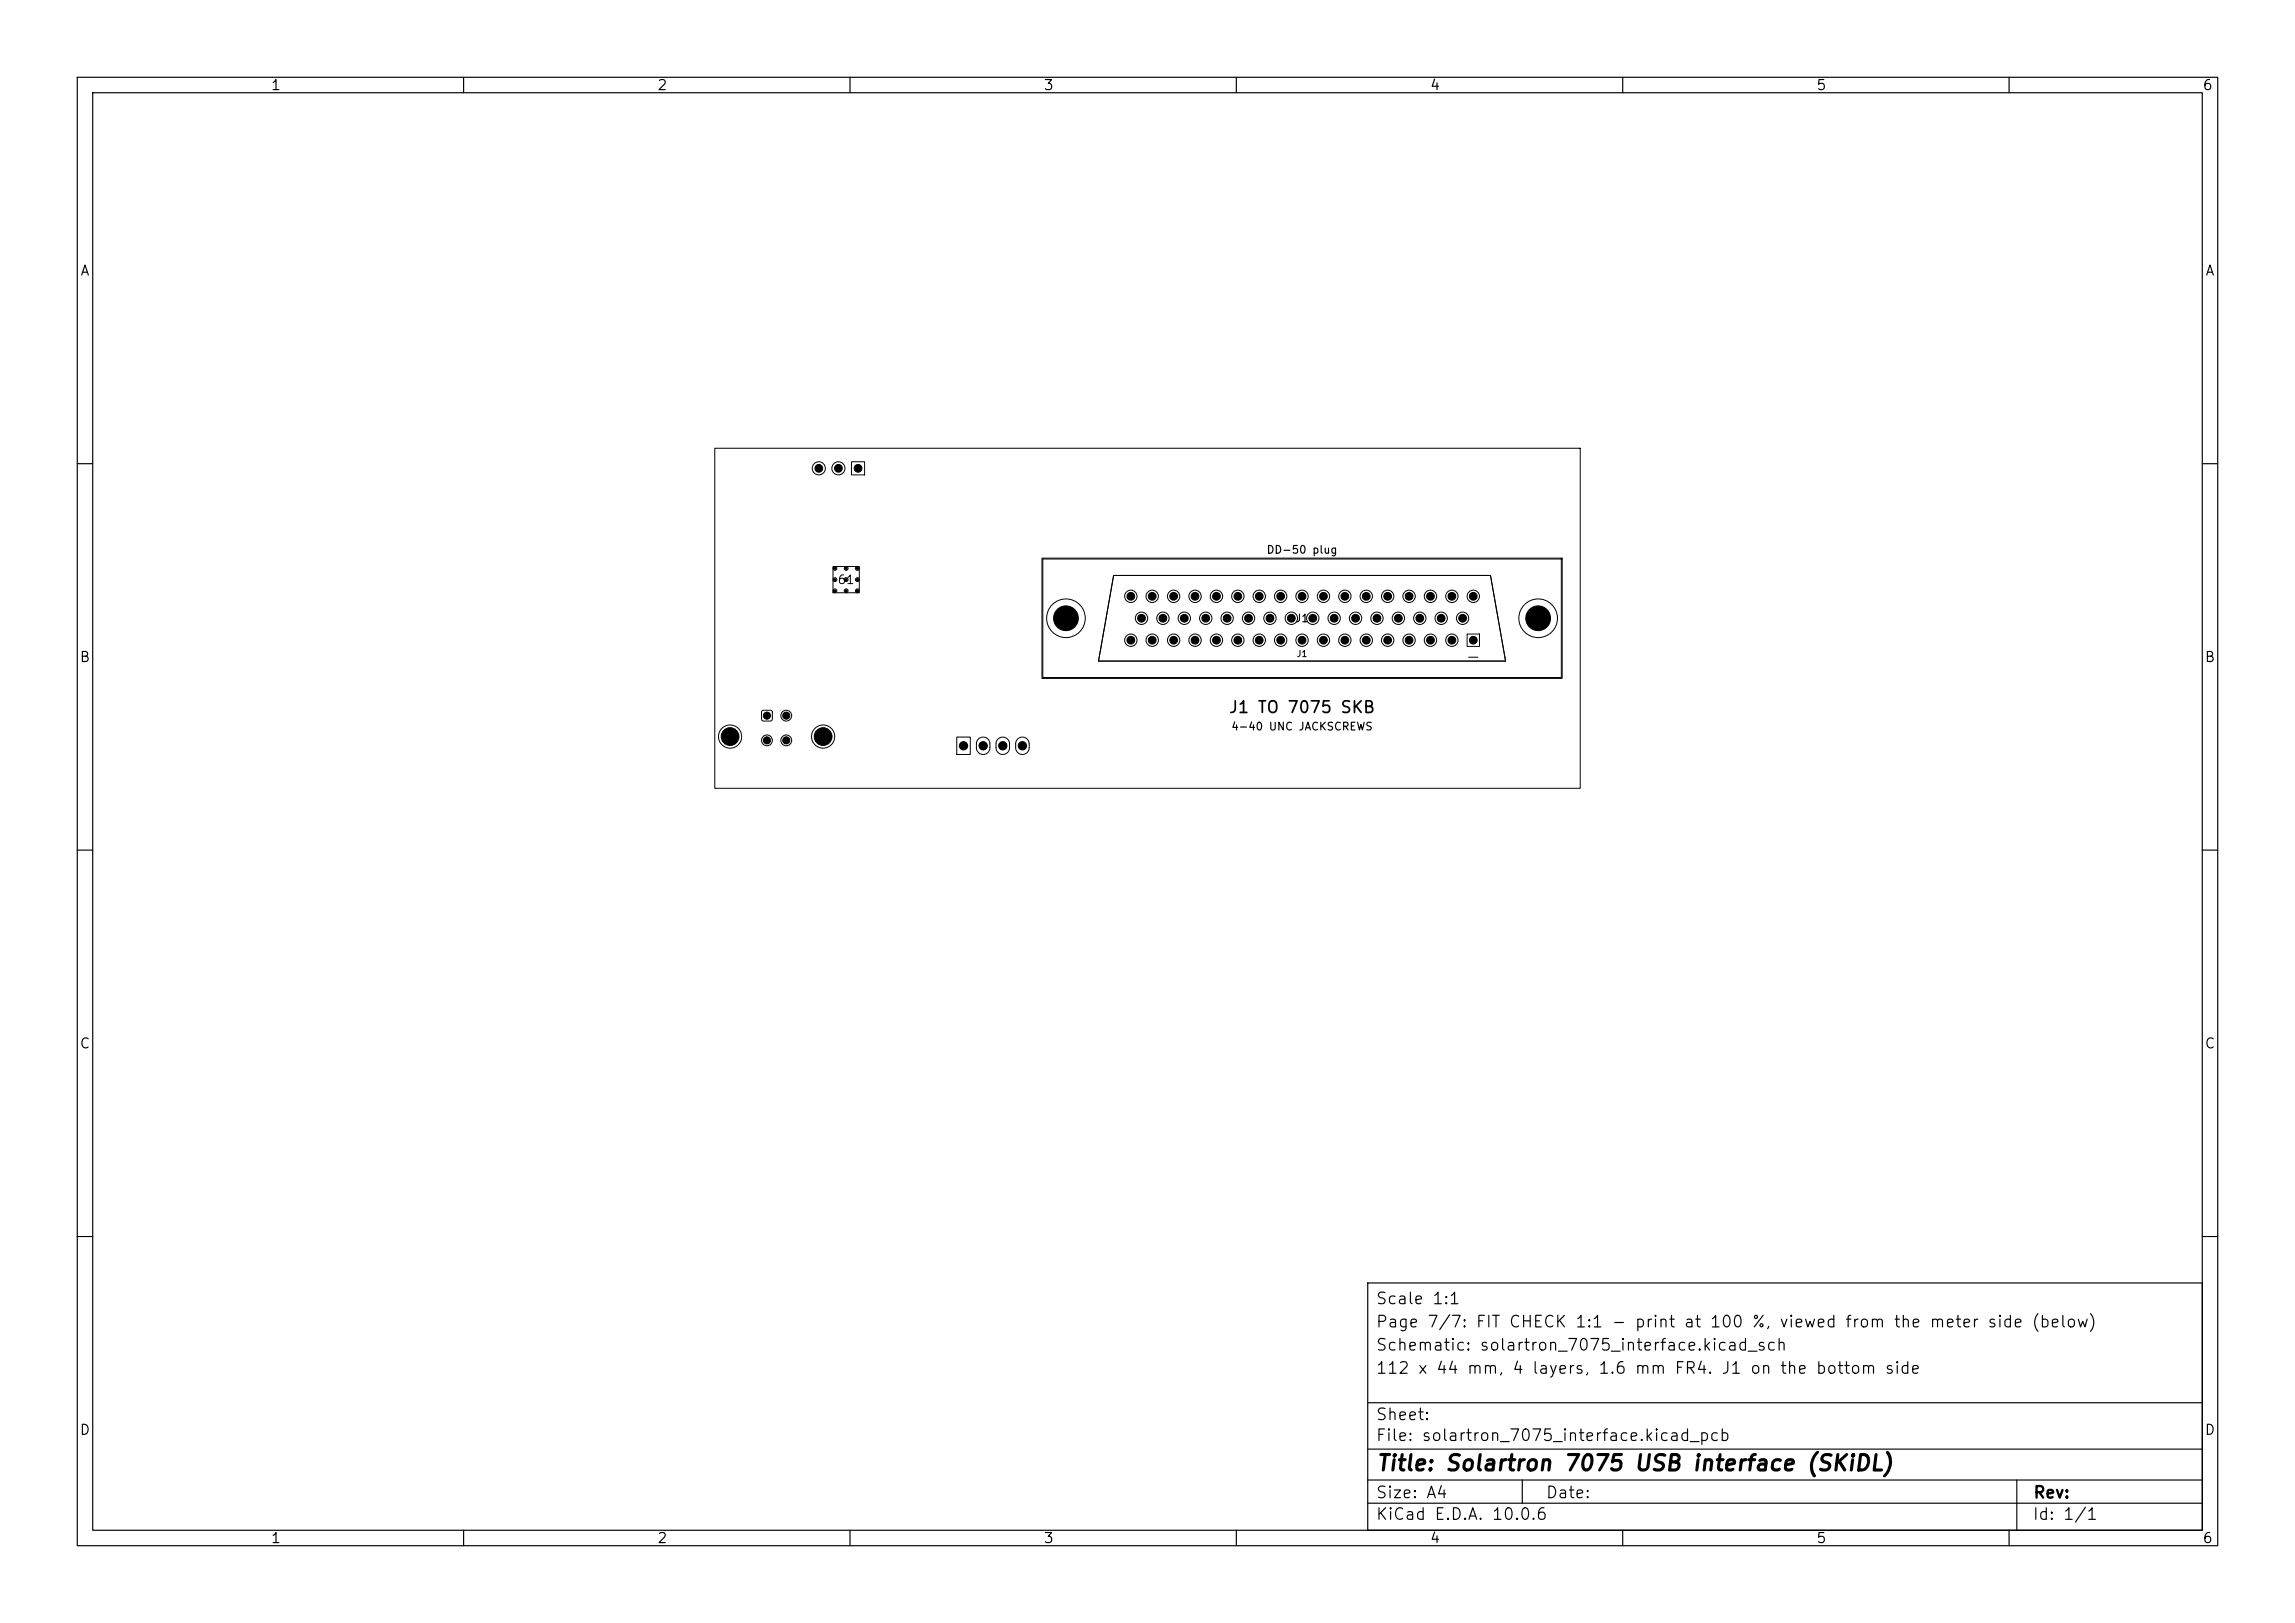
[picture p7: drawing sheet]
<svg xmlns="http://www.w3.org/2000/svg" width="297mm" height="210mm" viewBox="0 0 297 210" stroke-linecap="round" stroke-linejoin="round" font-family="sans-serif">
<defs><g id="words">
<text font-size="2" x="178" y="190.8">Title: Solartron 7075 USB interface (SKiDL)</text>
<g font-size="1.7">
<text x="136.1" y="81.3">SH</text>
<text x="197.2" y="81.3">SH</text>
</g>
<g font-size="1.5">
<text x="158.9" y="92.6">J1 TO 7075 SKB</text>
<text x="178" y="172.1">Page 7/7: FIT CHECK 1:1 - print at 100 %, viewed from the meter side (below)</text>
<text x="178" y="169.1">Scale 1:1</text>
<text x="178" y="178.1">112 x 44 mm, 4 layers, 1.6 mm FR4. J1 on the bottom side</text>
<text x="178" y="175.1">Schematic: solartron_7075_interface.kicad_sch</text>
<text x="178" y="184.1">Sheet:</text>
<text x="178" y="186.8">File: solartron_7075_interface.kicad_pcb</text>
<text x="178" y="197">KiCad E.D.A. 10.0.6</text>
<text x="178" y="194.2">Size: A4</text>
<text x="200" y="194.2">Date:</text>
<text x="263" y="197">Id: 1/1</text>
<text x="263" y="194.2">Rev:</text>
</g>
<g font-size="1.3">
<text x="35" y="12">1</text>
<text x="85" y="12">2</text>
<text x="135" y="12">3</text>
<text x="185" y="12">4</text>
<text x="235" y="12">5</text>
<text x="285" y="12">6</text>
<text x="10.3" y="36">A</text>
<text x="285.3" y="36">A</text>
<text x="10.2" y="86">B</text>
<text x="285.2" y="86">B</text>
<text x="10.2" y="136">C</text>
<text x="285.2" y="136">C</text>
<text x="10.2" y="186">D</text>
<text x="285.2" y="186">D</text>
<text x="35" y="200">1</text>
<text x="85" y="200">2</text>
<text x="135" y="200">3</text>
<text x="185" y="200">4</text>
<text x="235" y="200">5</text>
<text x="285" y="200">6</text>
</g>
<text font-size="1.1" x="108.3" y="75.9">61</text>
<g font-size="1">
<text x="163.8" y="71.9">DD-50 plug</text>
<text x="167.5" y="80.8">J1</text>
<text x="159.3" y="94.8">4-40 UNC JACKSCREWS</text>
<text x="93.4" y="96.1">SH</text>
<text x="105.4" y="96.1">SH</text>
</g>
<g font-size=".8">
<text x="167.7" y="85.2">J1</text>
<text x="124.1" y="96.1" transform="rotate(90 124.1 96.1)">1</text>
<text x="126.7" y="96.1" transform="rotate(90 126.7 96.1)">2</text>
<text x="129.2" y="96.1" transform="rotate(90 129.2 96.1)">3</text>
<text x="131.7" y="96.1" transform="rotate(90 131.7 96.1)">4</text>
</g>
<g font-size=".6">
<text x="105.6" y="61">3</text>
<text x="108.2" y="61">2</text>
<text x="110.7" y="61">1</text>
</g>
<g font-size=".5">
<text x="145.8" y="77.6">50</text>
<text x="148.6" y="77.6">49</text>
<text x="151.3" y="77.6">48</text>
<text x="154.1" y="77.6">47</text>
<text x="156.9" y="77.6">46</text>
<text x="159.6" y="77.6">45</text>
<text x="162.4" y="77.6">44</text>
<text x="165.2" y="77.6">43</text>
<text x="167.9" y="77.6">42</text>
<text x="170.7" y="77.6">41</text>
<text x="173.5" y="77.6">40</text>
<text x="176.3" y="77.6">39</text>
<text x="179" y="77.6">38</text>
<text x="181.8" y="77.6">37</text>
<text x="184.6" y="77.6">36</text>
<text x="187.3" y="77.6">35</text>
<text x="190.1" y="77.6">34</text>
<text x="145.8" y="83.2">17</text>
<text x="147.2" y="80.4">33</text>
<text x="148.6" y="83.2">16</text>
<text x="149.9" y="80.4">32</text>
<text x="151.3" y="83.2">15</text>
<text x="152.7" y="80.4">31</text>
<text x="154.1" y="83.2">14</text>
<text x="155.5" y="80.4">30</text>
<text x="156.9" y="83.2">13</text>
<text x="158.2" y="80.4">29</text>
<text x="159.6" y="83.2">12</text>
<text x="161" y="80.4">28</text>
<text x="162.4" y="83.2">11</text>
<text x="163.8" y="80.4">27</text>
<text x="165.2" y="83.2">10</text>
<text x="166.6" y="80.4">26</text>
<text x="168.2" y="83.2">9</text>
<text x="169.3" y="80.4">25</text>
<text x="171" y="83.2">8</text>
<text x="172.1" y="80.4">24</text>
<text x="173.7" y="83.2">7</text>
<text x="174.9" y="80.4">23</text>
<text x="176.5" y="83.2">6</text>
<text x="177.6" y="80.4">22</text>
<text x="179.3" y="83.2">5</text>
<text x="180.4" y="80.4">21</text>
<text x="182" y="83.2">4</text>
<text x="183.2" y="80.4">20</text>
<text x="184.8" y="83.2">3</text>
<text x="185.9" y="80.4">19</text>
<text x="187.6" y="83.2">2</text>
<text x="188.7" y="80.4">18</text>
<text x="190.4" y="83.2">1</text>
<text x="99" y="93">1</text>
<text x="101.5" y="93">2</text>
<text x="99" y="96.2">4</text>
<text x="101.5" y="96.2">3</text>
</g>
</g></defs>
<g fill="none" stroke="#000" stroke-width=".15">
<path d="M10 10h277v190h-277zM12 12h273v186h-273zM60 10v2M110 10v2M160 10v2M210 10v2M260 10v2M10 60h2M285 60h2M10 110h2M285 110h2M10 160h2"/>
<path d="M177 166h108v32h-108zM285 160h2M60 198v2M110 198v2M160 198v2M177 194.5h108M177 191.5h108M177 187.5h108M177 181.5h108M197 191.5v3M210 198v2M260 198v2"/>
<path d="M261 191.5v6.5"/>
</g>
<g fill="none" stroke="#000" stroke-width=".13">
<path d="M92.5 58h112v44h-112zM110.2 59.7h1.7v1.7h-1.7zM107.8 73.3h3.4v3.4h-3.4zM134.8 72.2h67.4v15.6h-67.4zM135 72.3h67.1v15.4h-67.1zM144.1 74.5h48.8l1.9 11h-52.6zM98.6 92l.2-.1 1.1 .1 .1 .1-.1 1.1-.2 .1-1.1-.1v-.1zM123.8 95.4h1.8v2.2h-1.8zM126.6 95.6a.88 .88 0 0 1 1-.2 .88 .88 0 0 1 .5 .9v.5a.88 .88 0 0 1-.9 .8 .88 .88 0 0 1-.8-.8v-.8zM129.2 95.6a.88 .88 0 0 1 .9-.2 .88 .88 0 0 1 .5 .9v.5a.88 .88 0 0 1-.8 .8 .88 .88 0 0 1-.9-.8v-.8zM131.7 95.6a.88 .88 0 0 1 .9-.2 .88 .88 0 0 1 .6 .9v.5a.88 .88 0 0 1-.9 .8 .88 .88 0 0 1-.9-.8l.1-.8zM189.9 82h1.6v1.6h-1.6z"/>
<path d="M190.1 85h1.2"/>
<circle cx="106" cy="60.6" r=".85"/>
<circle cx="108.1" cy="73.6" r=".25"/>
<circle cx="108.1" cy="76.4" r=".25"/>
<circle cx="108.1" cy="75" r=".25"/>
<circle cx="108.5" cy="60.6" r=".85"/>
<circle cx="109.5" cy="73.6" r=".25"/>
<circle cx="109.5" cy="76.4" r=".25"/>
<circle cx="109.5" cy="75" r=".25"/>
<circle cx="111" cy="73.6" r=".25"/>
<circle cx="111" cy="76.5" r=".25"/>
<circle cx="111" cy="75" r=".25"/>
<circle cx="137.9" cy="80" r="2.5"/>
<circle cx="146.3" cy="77.2" r=".8"/>
<circle cx="147.7" cy="80" r=".8"/>
<circle cx="149.1" cy="77.2" r=".8"/>
<circle cx="150.5" cy="80" r=".8"/>
<circle cx="151.9" cy="77.2" r=".8"/>
<circle cx="153.3" cy="80" r=".8"/>
<circle cx="154.7" cy="77.2" r=".8"/>
<circle cx="156" cy="80" r=".8"/>
<circle cx="157.4" cy="77.2" r=".8"/>
<circle cx="158.8" cy="80" r=".8"/>
<circle cx="160.2" cy="77.2" r=".8"/>
<circle cx="161.6" cy="80" r=".8"/>
<circle cx="163" cy="77.2" r=".8"/>
<circle cx="164.3" cy="80" r=".8"/>
<circle cx="165.7" cy="77.2" r=".8"/>
<circle cx="167.1" cy="80" r=".8"/>
<circle cx="168.5" cy="77.2" r=".8"/>
<circle cx="169.9" cy="80" r=".8"/>
<circle cx="171.3" cy="77.2" r=".8"/>
<circle cx="172.7" cy="80" r=".8"/>
<circle cx="174" cy="77.2" r=".8"/>
<circle cx="175.4" cy="80" r=".8"/>
<circle cx="176.8" cy="77.2" r=".8"/>
<circle cx="178.2" cy="80" r=".8"/>
<circle cx="179.6" cy="77.2" r=".8"/>
<circle cx="181" cy="80" r=".8"/>
<circle cx="182.4" cy="77.2" r=".8"/>
<circle cx="183.7" cy="80" r=".8"/>
<circle cx="185.1" cy="77.2" r=".8"/>
<circle cx="186.5" cy="80" r=".8"/>
<circle cx="187.9" cy="77.2" r=".8"/>
<circle cx="189.3" cy="80" r=".8"/>
<circle cx="190.7" cy="77.2" r=".8"/>
<circle cx="199.1" cy="80" r="2.5"/>
<circle cx="94.5" cy="95.3" r="1.5"/>
<circle cx="99.3" cy="95.8" r=".7"/>
<circle cx="101.8" cy="95.8" r=".7"/>
<circle cx="101.8" cy="92.6" r=".7"/>
<circle cx="106.5" cy="95.3" r="1.5"/>
<circle cx="146.3" cy="82.8" r=".8"/>
<circle cx="149.1" cy="82.8" r=".8"/>
<circle cx="151.9" cy="82.8" r=".8"/>
<circle cx="154.7" cy="82.8" r=".8"/>
<circle cx="157.4" cy="82.8" r=".8"/>
<circle cx="160.2" cy="82.8" r=".8"/>
<circle cx="163" cy="82.8" r=".8"/>
<circle cx="165.7" cy="82.8" r=".8"/>
<circle cx="168.5" cy="82.8" r=".8"/>
<circle cx="171.3" cy="82.8" r=".8"/>
<circle cx="174" cy="82.8" r=".8"/>
<circle cx="176.8" cy="82.8" r=".8"/>
<circle cx="179.6" cy="82.8" r=".8"/>
<circle cx="182.4" cy="82.8" r=".8"/>
<circle cx="185.1" cy="82.8" r=".8"/>
<circle cx="187.9" cy="82.8" r=".8"/>
</g>
<g fill="#000" stroke="#000" stroke-width=".13">
<circle cx="106" cy="60.6" r=".5"/>
<circle cx="108.1" cy="76.5" r=".1"/>
<circle cx="108.1" cy="75" r=".1"/>
<circle cx="108.1" cy="73.5" r=".1"/>
<circle cx="108.5" cy="60.6" r=".5"/>
<circle cx="109.5" cy="76.5" r=".1"/>
<circle cx="109.5" cy="75" r=".1"/>
<circle cx="109.5" cy="73.5" r=".1"/>
<circle cx="111" cy="76.5" r=".1"/>
<circle cx="111" cy="75" r=".1"/>
<circle cx="111" cy="73.5" r=".1"/>
<circle cx="111" cy="60.6" r=".5"/>
<circle cx="137.9" cy="80" r="1.6"/>
<circle cx="146.3" cy="77.2" r=".5"/>
<circle cx="147.7" cy="80" r=".5"/>
<circle cx="149.1" cy="77.2" r=".5"/>
<circle cx="150.5" cy="80" r=".5"/>
<circle cx="151.9" cy="77.2" r=".5"/>
<circle cx="153.3" cy="80" r=".5"/>
<circle cx="154.7" cy="77.2" r=".5"/>
<circle cx="156" cy="80" r=".5"/>
<circle cx="157.4" cy="77.2" r=".5"/>
<circle cx="158.8" cy="80" r=".5"/>
<circle cx="160.2" cy="77.2" r=".5"/>
<circle cx="161.6" cy="80" r=".5"/>
<circle cx="163" cy="77.2" r=".5"/>
<circle cx="164.3" cy="80" r=".5"/>
<circle cx="165.7" cy="77.2" r=".5"/>
<circle cx="167.1" cy="80" r=".5"/>
<circle cx="168.5" cy="77.2" r=".5"/>
<circle cx="169.9" cy="80" r=".5"/>
<circle cx="171.3" cy="77.2" r=".5"/>
<circle cx="172.7" cy="80" r=".5"/>
<circle cx="174" cy="77.2" r=".5"/>
<circle cx="175.4" cy="80" r=".5"/>
<circle cx="176.8" cy="77.2" r=".5"/>
<circle cx="178.2" cy="80" r=".5"/>
<circle cx="179.6" cy="77.2" r=".5"/>
<circle cx="181" cy="80" r=".5"/>
<circle cx="182.4" cy="77.2" r=".5"/>
<circle cx="183.7" cy="80" r=".5"/>
<circle cx="185.1" cy="77.2" r=".5"/>
<circle cx="186.5" cy="80" r=".5"/>
<circle cx="187.9" cy="77.2" r=".5"/>
<circle cx="189.3" cy="80" r=".5"/>
<circle cx="190.7" cy="77.2" r=".5"/>
<circle cx="199.1" cy="80" r="1.6"/>
<circle cx="94.5" cy="95.3" r="1.15"/>
<circle cx="99.3" cy="92.6" r=".46"/>
<circle cx="99.3" cy="95.8" r=".46"/>
<circle cx="101.8" cy="92.6" r=".46"/>
<circle cx="101.8" cy="95.8" r=".46"/>
<circle cx="106.5" cy="95.3" r="1.15"/>
<circle cx="124.7" cy="96.5" r=".54"/>
<circle cx="127.2" cy="96.5" r=".54"/>
<circle cx="129.8" cy="96.5" r=".54"/>
<circle cx="132.3" cy="96.5" r=".54"/>
<circle cx="146.3" cy="82.8" r=".5"/>
<circle cx="149.1" cy="82.8" r=".5"/>
<circle cx="151.9" cy="82.8" r=".5"/>
<circle cx="154.7" cy="82.8" r=".5"/>
<circle cx="157.4" cy="82.8" r=".5"/>
<circle cx="160.2" cy="82.8" r=".5"/>
<circle cx="163" cy="82.8" r=".5"/>
<circle cx="165.7" cy="82.8" r=".5"/>
<circle cx="168.5" cy="82.8" r=".5"/>
<circle cx="171.3" cy="82.8" r=".5"/>
<circle cx="174" cy="82.8" r=".5"/>
<circle cx="176.8" cy="82.8" r=".5"/>
<circle cx="179.6" cy="82.8" r=".5"/>
<circle cx="182.4" cy="82.8" r=".5"/>
<circle cx="185.1" cy="82.8" r=".5"/>
<circle cx="187.9" cy="82.8" r=".5"/>
<circle cx="190.7" cy="82.8" r=".5"/>
</g>
<use href="#words"/>
</svg>
